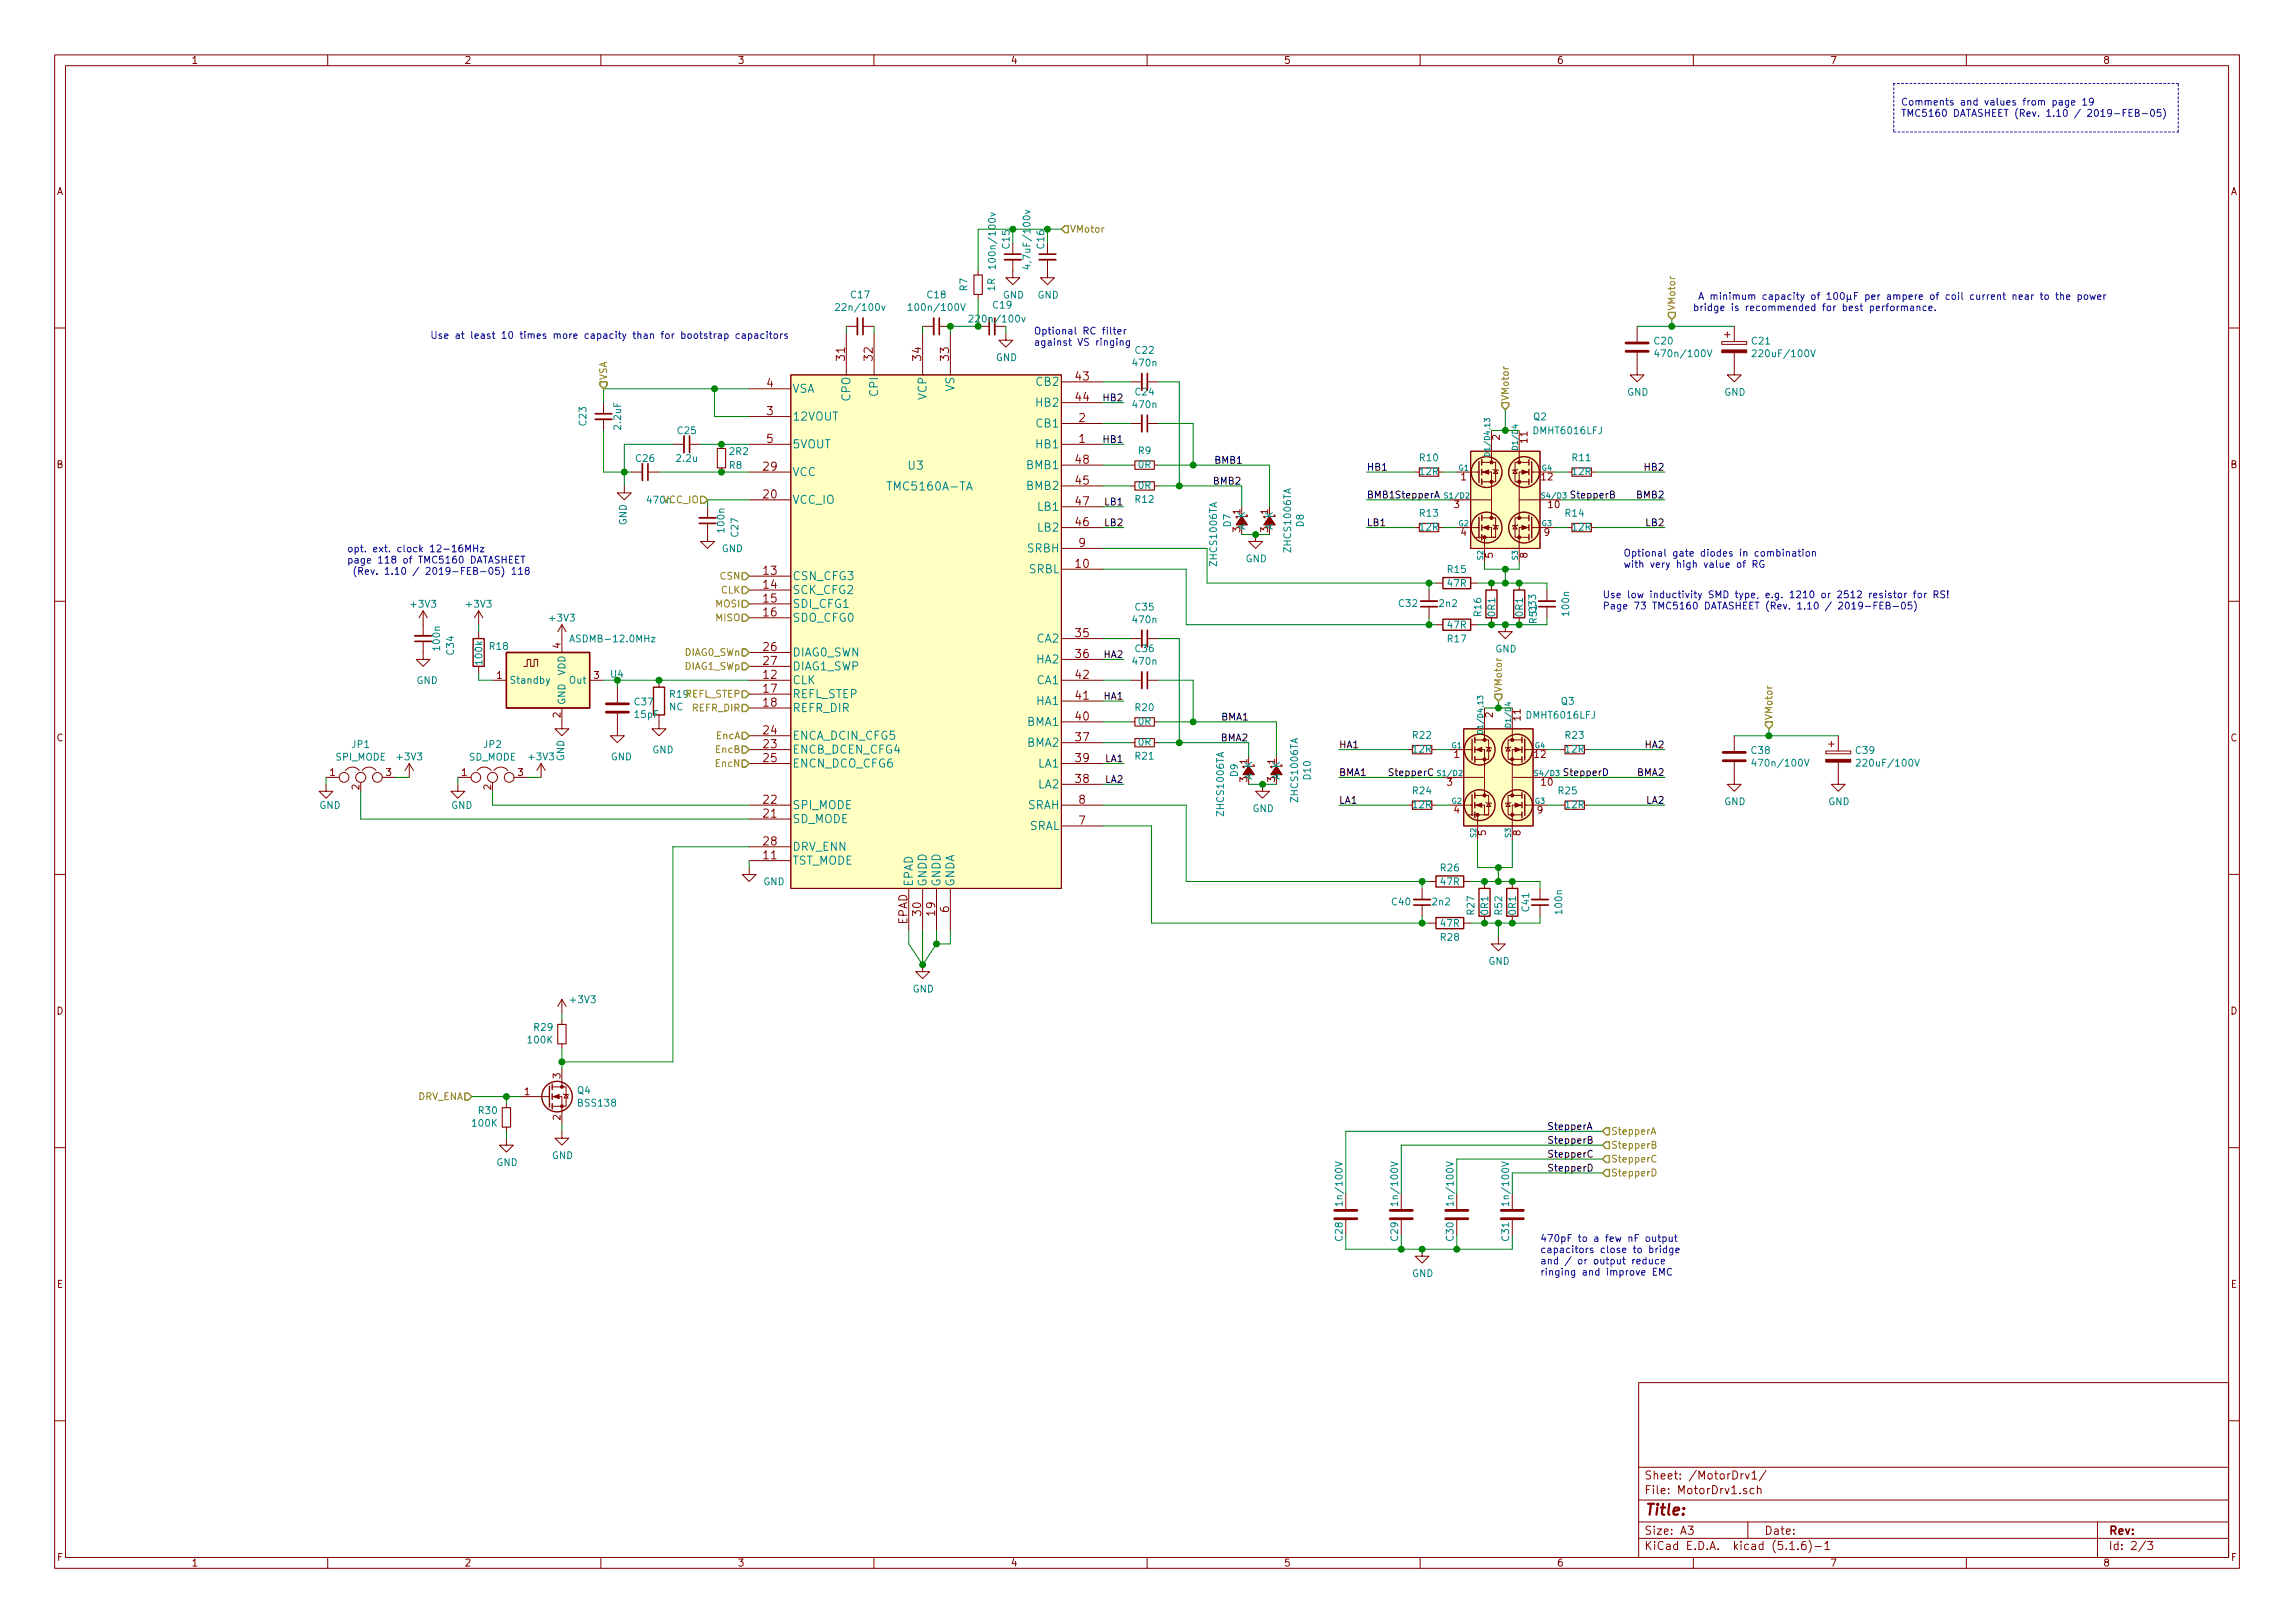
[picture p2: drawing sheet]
<svg xmlns="http://www.w3.org/2000/svg" width="420mm" height="297mm" viewBox="0 0 420 297" stroke-linecap="round" stroke-linejoin="round" font-family="sans-serif">
<defs><g id="words">
<text font-size="2.8" fill="#840000" x="301" y="277.3">Title:</text>
<g font-size="2.1" fill="#840000">
<text x="154.7" y="65.9" transform="rotate(-90 154.7 65.9)">31</text>
<text x="159.8" y="65.9" transform="rotate(-90 159.8 65.9)">32</text>
<text x="168.7" y="65.9" transform="rotate(-90 168.7 65.9)">34</text>
<text x="173.7" y="65.9" transform="rotate(-90 173.7 65.9)">33</text>
<text x="140.4" y="70.9">4</text>
<text x="197" y="69.6">43</text>
<text x="140.4" y="76">3</text>
<text x="197" y="73.4">44</text>
<text x="197.5" y="77.3">2</text>
<text x="140.4" y="81.1">5</text>
<text x="197.5" y="81.1">1</text>
<text x="139.8" y="86.1">29</text>
<text x="197" y="88.7">45</text>
<text x="197" y="84.9">48</text>
<text x="139.8" y="91.2">20</text>
<text x="197" y="92.5">47</text>
<text x="197" y="96.3">46</text>
<text x="197.5" y="100.1">9</text>
<text x="139.8" y="105.2">13</text>
<text x="139.8" y="107.7">14</text>
<text x="197" y="103.9">10</text>
<text x="139.8" y="110.3">15</text>
<text x="139.8" y="112.8">16</text>
<text x="139.8" y="119.2">26</text>
<text x="197" y="116.6">35</text>
<text x="139.8" y="124.2">12</text>
<text x="139.8" y="121.7">27</text>
<text x="197" y="120.4">36</text>
<text x="197" y="124.2">42</text>
<text x="139.8" y="126.8">17</text>
<text x="139.8" y="129.3">18</text>
<text x="197" y="131.9">40</text>
<text x="197" y="128.1">41</text>
<text x="139.8" y="136.9">23</text>
<text x="139.8" y="134.4">24</text>
<text x="197" y="135.7">37</text>
<text x="139.8" y="139.5">25</text>
<text x="197" y="143.3">38</text>
<text x="197" y="139.5">39</text>
<text x="139.8" y="149.6">21</text>
<text x="139.8" y="147.1">22</text>
<text x="197.5" y="147.1">8</text>
<text x="139.8" y="154.7">28</text>
<text x="197.5" y="150.9">7</text>
<text x="139.8" y="157.3">11</text>
<text x="168.7" y="167.5" transform="rotate(-90 168.7 167.5)">30</text>
<text x="171.2" y="167.5" transform="rotate(-90 171.2 167.5)">19</text>
<text x="173.7" y="167" transform="rotate(-90 173.7 167)">6</text>
<text x="166.1" y="169.3" transform="rotate(-90 166.1 169.3)">EPAD</text>
<text x="301" y="273.5">File: MotorDrv1.sch</text>
<text x="301" y="270.8">Sheet: /MotorDrv1/</text>
<text x="301" y="280.9">Size: A3</text>
<text x="323" y="280.9">Date:</text>
<text x="386" y="280.9">Rev:</text>
<text x="301" y="283.7">KiCad E.D.A. kicad (5.1.6)-1</text>
<text x="386" y="283.7">Id: 2/3</text>
</g>
<g font-size="2.1" fill="#008484">
<text x="145" y="71.9">VSA</text>
<text x="174.7" y="71.7" transform="rotate(-90 174.7 71.7)">VS</text>
<text x="189.9" y="70.6">CB2</text>
<text x="145" y="77">12VOUT</text>
<text x="155.7" y="73.4" transform="rotate(-90 155.7 73.4)">CPO</text>
<text x="160.8" y="72.4" transform="rotate(-90 160.8 72.4)">CPI</text>
<text x="169.6" y="73.2" transform="rotate(-90 169.6 73.2)">VCP</text>
<text x="189.9" y="74.4">HB2</text>
<text x="145" y="82.1">5VOUT</text>
<text x="189.9" y="82.1">HB1</text>
<text x="189.9" y="78.2">CB1</text>
<text x="145" y="87.1">VCC</text>
<text x="163" y="89.8">TMC5160A-TA</text>
<text x="166.3" y="86">U3</text>
<text x="188.1" y="89.7">BMB2</text>
<text x="188.1" y="85.9">BMB1</text>
<text x="145" y="92.2">VCC_IO</text>
<text x="190.1" y="93.5">LB1</text>
<text x="188.1" y="101.1">SRBH</text>
<text x="190.1" y="97.3">LB2</text>
<text x="145" y="106.2">CSN_CFG3</text>
<text x="188.4" y="104.9">SRBL</text>
<text x="145" y="108.7">SCK_CFG2</text>
<text x="145" y="111.3">SDI_CFG1</text>
<text x="145" y="113.8">SDO_CFG0</text>
<text x="189.9" y="117.6">CA2</text>
<text x="145" y="125.2">CLK</text>
<text x="145" y="120.2">DIAG0_SWN</text>
<text x="145" y="122.7">DIAG1_SWP</text>
<text x="189.9" y="121.4">HA2</text>
<text x="189.9" y="125.2">CA1</text>
<text x="145" y="127.8">REFL_STEP</text>
<text x="145" y="130.3">REFR_DIR</text>
<text x="189.9" y="129">HA1</text>
<text x="145" y="137.9">ENCB_DCEN_CFG4</text>
<text x="145" y="135.4">ENCA_DCIN_CFG5</text>
<text x="188.1" y="136.7">BMA2</text>
<text x="188.1" y="132.9">BMA1</text>
<text x="145" y="140.5">ENCN_DCO_CFG6</text>
<text x="190.1" y="140.5">LA1</text>
<text x="145" y="148.1">SPI_MODE</text>
<text x="188.1" y="148.1">SRAH</text>
<text x="190.1" y="144.3">LA2</text>
<text x="145" y="150.6">SD_MODE</text>
<text x="145" y="155.7">DRV_ENN</text>
<text x="188.4" y="151.9">SRAL</text>
<text x="145" y="158.3">TST_MODE</text>
<text x="167.1" y="162.3" transform="rotate(-90 167.1 162.3)">EPAD</text>
<text x="169.6" y="162.3" transform="rotate(-90 169.6 162.3)">GNDD</text>
<text x="172.2" y="162.3" transform="rotate(-90 172.2 162.3)">GNDD</text>
<text x="174.7" y="162.3" transform="rotate(-90 174.7 162.3)">GNDA</text>
</g>
<g font-size="1.8" fill="#840000">
<text x="35" y="11.7">1</text>
<text x="85" y="11.7">2</text>
<text x="135" y="11.7">3</text>
<text x="185" y="11.7">4</text>
<text x="235" y="11.7">5</text>
<text x="285" y="11.7">6</text>
<text x="335" y="11.7">7</text>
<text x="385" y="11.7">8</text>
<text x="10.4" y="35.7">A</text>
<text x="408.4" y="35.7">A</text>
<text x="274.6" y="80.5" transform="rotate(-90 274.6 80.5)">2</text>
<text x="279.7" y="81" transform="rotate(-90 279.7 81)">11</text>
<text x="10.4" y="85.7">B</text>
<text x="267.5" y="87.9">1</text>
<text x="282.2" y="87.9">12</text>
<text x="408.4" y="85.7">B</text>
<text x="227.1" y="94.1" transform="rotate(-90 227.1 94.1)">1</text>
<text x="232.2" y="94.1" transform="rotate(-90 232.2 94.1)">1</text>
<text x="266.2" y="93">3</text>
<text x="283.5" y="93">10</text>
<text x="227.1" y="97.4" transform="rotate(-90 227.1 97.4)">3</text>
<text x="232.2" y="97.4" transform="rotate(-90 232.2 97.4)">3</text>
<text x="267.5" y="98.1">4</text>
<text x="282.7" y="98.1">9</text>
<text x="273.3" y="102.1" transform="rotate(-90 273.3 102.1)">5</text>
<text x="279.7" y="102.1" transform="rotate(-90 279.7 102.1)">8</text>
<text x="102.6" y="118.6" transform="rotate(-90 102.6 118.6)">4</text>
<text x="91" y="124.2">1</text>
<text x="108.7" y="124.2">3</text>
<text x="102.6" y="131.3" transform="rotate(-90 102.6 131.3)">2</text>
<text x="273.3" y="131.3" transform="rotate(-90 273.3 131.3)">2</text>
<text x="278.4" y="131.8" transform="rotate(-90 278.4 131.8)">11</text>
<text x="10.4" y="135.7">C</text>
<text x="408.4" y="135.7">C</text>
<text x="60.4" y="142">1</text>
<text x="70.7" y="142">3</text>
<text x="84.5" y="142">1</text>
<text x="94.8" y="142">3</text>
<text x="228.3" y="143.1" transform="rotate(-90 228.3 143.1)">3</text>
<text x="228.3" y="139.8" transform="rotate(-90 228.3 139.8)">1</text>
<text x="233.4" y="143.1" transform="rotate(-90 233.4 143.1)">3</text>
<text x="233.4" y="139.8" transform="rotate(-90 233.4 139.8)">1</text>
<text x="264.9" y="143.8">3</text>
<text x="266.2" y="138.7">1</text>
<text x="281" y="138.7">12</text>
<text x="282.2" y="143.8">10</text>
<text x="65.8" y="144.5" transform="rotate(-90 65.8 144.5)">2</text>
<text x="89.9" y="144.5" transform="rotate(-90 89.9 144.5)">2</text>
<text x="266.2" y="148.9">4</text>
<text x="281.5" y="148.9">9</text>
<text x="272" y="152.9" transform="rotate(-90 272 152.9)">5</text>
<text x="278.4" y="152.9" transform="rotate(-90 278.4 152.9)">8</text>
<text x="10.4" y="185.7">D</text>
<text x="408.4" y="185.7">D</text>
<text x="102.6" y="197.4" transform="rotate(-90 102.6 197.4)">3</text>
<text x="96" y="200.4">1</text>
<text x="102.6" y="205" transform="rotate(-90 102.6 205)">2</text>
<text x="10.4" y="235.7">E</text>
<text x="408.4" y="235.7">E</text>
<text x="10.5" y="285.7">F</text>
<text x="35" y="286.7">1</text>
<text x="85" y="286.7">2</text>
<text x="135" y="286.7">3</text>
<text x="185" y="286.7">4</text>
<text x="235" y="286.7">5</text>
<text x="285" y="286.7">6</text>
<text x="335" y="286.7">7</text>
<text x="385" y="286.7">8</text>
<text x="408.5" y="285.7">F</text>
</g>
<g font-size="1.8" fill="#0000c2">
<text x="348" y="19.3">Comments and values from page 19</text>
<text x="348" y="21.4">TMC5160 DATASHEET (Rev. 1.10 / 2019-FEB-05)</text>
<text x="309.9" y="56.9">bridge is recommended for best performance.</text>
<text x="310.4" y="54.9">A minimum capacity of 100µF per ampere of coil current near to the power</text>
<text x="78.7" y="62">Use at least 10 times more capacity than for bootstrap capacitors</text>
<text x="189.2" y="61.2">Optional RC filter</text>
<text x="189.2" y="63.3">against VS ringing</text>
<text x="63.5" y="101.1">opt. ext. clock 12-16MHz</text>
<text x="297.2" y="101.9">Optional gate diodes in combination</text>
<text x="63.5" y="103.1">page 118 of TMC5160 DATASHEET</text>
<text x="64" y="105.2">(Rev. 1.10 / 2019-FEB-05) 118</text>
<text x="297.2" y="103.9">with very high value of RG</text>
<text x="293.4" y="109.5">Use low inductivity SMD type, e.g. 1210 or 2512 resistor for RS!</text>
<text x="293.4" y="111.5">Page 73 TMC5160 DATASHEET (Rev. 1.10 / 2019-FEB-05)</text>
<text x="281.9" y="227.3">470pF to a few nF output</text>
<text x="281.9" y="229.3">capacitors close to bridge</text>
<text x="281.9" y="231.4">and / or output reduce</text>
<text x="281.9" y="233.5">ringing and improve EMC</text>
</g>
<g font-size="1.8" fill="#008400">
<text x="184.8" y="45.5" transform="rotate(-90 184.8 45.5)">C15</text>
<text x="191.2" y="45.5" transform="rotate(-90 191.2 45.5)">C16</text>
</g>
<g font-size="1.8" fill="#848400">
<text x="195.8" y="42.6">VMotor</text>
<text x="306.7" y="56.9" transform="rotate(-90 306.7 56.9)">VMotor</text>
<text x="111.1" y="69.6" transform="rotate(-90 111.1 69.6)">VSA</text>
<text x="276.2" y="73.4" transform="rotate(-90 276.2 73.4)">VMotor</text>
<text x="118.6" y="92.2">470n</text>
<text x="121.4" y="92.1">VCC_IO</text>
<text x="131.9" y="106.1">CSN</text>
<text x="131.1" y="113.7">MISO</text>
<text x="131.1" y="111.2">MOSI</text>
<text x="132" y="108.6">CLK</text>
<text x="125.3" y="120.1">DIAG0_SWn</text>
<text x="125.3" y="122.6">DIAG1_SWp</text>
<text x="122.7" y="127.7">R19REFL_STEP</text>
<text x="126.8" y="130.2">REFR_DIR</text>
<text x="275" y="126.8" transform="rotate(-90 275 126.8)">VMotor</text>
<text x="324.5" y="131.9" transform="rotate(-90 324.5 131.9)">VMotor</text>
<text x="131.1" y="137.8">EncB</text>
<text x="131.1" y="135.3">EncA</text>
<text x="131.1" y="140.4">EncN</text>
<text x="76.4" y="201.3">DRV_ENA</text>
<text x="294.9" y="207.7">StepperA</text>
<text x="294.9" y="210.2">StepperB</text>
<text x="294.9" y="212.8">StepperC</text>
<text x="294.9" y="215.3">StepperD</text>
</g>
<g font-size="1.8" fill="#008484">
<text x="177.1" y="53.2" transform="rotate(-90 177.1 53.2)">R7</text>
<text x="182.2" y="53.2" transform="rotate(-90 182.2 53.2)">1R</text>
<text x="182.3" y="48.3" transform="rotate(-90 182.3 48.3)">100n/100v</text>
<text x="188.6" y="48.4" transform="rotate(-90 188.6 48.4)">4,7uF/100v</text>
<text x="153.7" y="56.9">22n/100v</text>
<text x="155.9" y="54.6">C17</text>
<text x="167.1" y="56.9">100n/100V</text>
<text x="169.8" y="54.6">C18</text>
<text x="178.3" y="59">220n/100v</text>
<text x="181.9" y="56.5">C19</text>
<text x="183.6" y="54.6">GND</text>
<text x="189.9" y="54.6">GND</text>
<text x="207.9" y="64.8">C22</text>
<text x="302.9" y="63.1">C20</text>
<text x="303.8" y="65.4">470n/100V</text>
<text x="320.8" y="63.1">C21</text>
<text x="321.7" y="65.4">220uF/100V</text>
<text x="182.3" y="66.1">GND</text>
<text x="207.5" y="67.1">470n</text>
<text x="107.4" y="77.8" transform="rotate(-90 107.4 77.8)">C23</text>
<text x="207.5" y="74.7">470n</text>
<text x="207.9" y="72.4">C24</text>
<text x="280.8" y="76.9">Q2</text>
<text x="297.9" y="72.4">GND</text>
<text x="315.7" y="72.4">GND</text>
<text x="113.7" y="78.5" transform="rotate(-90 113.7 78.5)">2.2uF</text>
<text x="124.1" y="79.5">C25</text>
<text x="133.6" y="83.3">2R2</text>
<text x="208.4" y="83.1">R9</text>
<text x="280.9" y="79.5">DMHT6016LFJ</text>
<text x="116.5" y="84.5">C26</text>
<text x="124" y="84.5">2.2u</text>
<text x="133.6" y="85.8">R8</text>
<text x="208.4" y="85.7">0R</text>
<text x="208.4" y="89.5">0R</text>
<text x="260" y="84.4">R10</text>
<text x="260" y="87">12R</text>
<text x="287.9" y="84.4">R11</text>
<text x="287.9" y="87">12R</text>
<text x="207.9" y="92">R12</text>
<text x="228" y="94.8" transform="rotate(-90 228 94.8)">K</text>
<text x="233" y="94.8" transform="rotate(-90 233 94.8)">K</text>
<text x="260" y="94.6">R13</text>
<text x="286.6" y="94.6">R14</text>
<text x="114.7" y="96.2" transform="rotate(-90 114.7 96.2)">GND</text>
<text x="132.1" y="101.1">GND</text>
<text x="132.6" y="97.3" transform="rotate(-90 132.6 97.3)">100n</text>
<text x="135.2" y="98.2" transform="rotate(-90 135.2 98.2)">C27</text>
<text x="225.3" y="96.4" transform="rotate(-90 225.3 96.4)">D7</text>
<text x="228" y="97.1" transform="rotate(-90 228 97.1)">A</text>
<text x="233" y="97.1" transform="rotate(-90 233 97.1)">A</text>
<text x="236.4" y="100.8" transform="rotate(-90 236.4 100.8)">ZHCS1006TA</text>
<text x="238.7" y="96.4" transform="rotate(-90 238.7 96.4)">D8</text>
<text x="260" y="97.1">12R</text>
<text x="287.9" y="97.1">12R</text>
<text x="222.8" y="103.4" transform="rotate(-90 222.8 103.4)">ZHCS1006TA</text>
<text x="228" y="102.9">GND</text>
<text x="265.1" y="104.9">R15</text>
<text x="265.1" y="107.4">47R</text>
<text x="75.4" y="111.2">+3V3</text>
<text x="85.5" y="111.2">+3V3</text>
<text x="100.8" y="113.8">+3V3</text>
<text x="207.9" y="111.7">C35</text>
<text x="256.2" y="111.1">C32</text>
<text x="263.6" y="111.1">2n2</text>
<text x="271.2" y="112.8" transform="rotate(-90 271.2 112.8)">R16</text>
<text x="273.7" y="112.8" transform="rotate(-90 273.7 112.8)">0R1</text>
<text x="278.8" y="112.8" transform="rotate(-90 278.8 112.8)">0R1</text>
<text x="281.2" y="112.2" transform="rotate(-90 281.2 112.2)">C33</text>
<text x="287.3" y="112.5" transform="rotate(-90 287.3 112.5)">100n</text>
<text x="80.6" y="118.9" transform="rotate(-90 80.6 118.9)">100n</text>
<text x="83.1" y="119.8" transform="rotate(-90 83.1 119.8)">C34</text>
<text x="89.7" y="118.9">R18</text>
<text x="105.1" y="117.6">ASDMB-12.0MHz</text>
<text x="207.5" y="114.1">470n</text>
<text x="207.9" y="119.4">C36</text>
<text x="265.1" y="117.6">R17</text>
<text x="265.1" y="115">47R</text>
<text x="273.8" y="119.4">GND</text>
<text x="281.4" y="114" transform="rotate(-90 281.4 114)">R51</text>
<text x="76.3" y="125.2">GND</text>
<text x="88.3" y="121.5" transform="rotate(-90 88.3 121.5)">100k</text>
<text x="93.2" y="125.1">Standby</text>
<text x="103.5" y="123.7" transform="rotate(-90 103.5 123.7)">VDD</text>
<text x="104.4" y="125.1">Out</text>
<text x="111.8" y="124">U4</text>
<text x="207.5" y="121.7">470n</text>
<text x="103.5" y="129.1" transform="rotate(-90 103.5 129.1)">GND</text>
<text x="116.2" y="129.1">C37</text>
<text x="116.3" y="131.4">15pF</text>
<text x="122.5" y="130">NC</text>
<text x="207.9" y="130.1">R20</text>
<text x="279.7" y="131.5">DMHT6016LFJ</text>
<text x="285.9" y="129">Q3</text>
<text x="64.5" y="136.9">JP1</text>
<text x="88.6" y="136.9">JP2</text>
<text x="119.4" y="137.9">GND</text>
<text x="208.4" y="136.5">0R</text>
<text x="208.4" y="132.7">0R</text>
<text x="258.7" y="135.2">R22</text>
<text x="258.7" y="137.8">12R</text>
<text x="286.6" y="135.2">R23</text>
<text x="286.6" y="137.8">12R</text>
<text x="320.7" y="138">C38</text>
<text x="339.8" y="138">C39</text>
<text x="61.5" y="139.2">SPI_MODE</text>
<text x="72.8" y="139.2">+3V3</text>
<text x="85.8" y="139.2">SD_MODE</text>
<text x="97" y="139.2">+3V3</text>
<text x="103.3" y="139.3" transform="rotate(-90 103.3 139.3)">GND</text>
<text x="111.8" y="139.2">GND</text>
<text x="207.9" y="139">R21</text>
<text x="226.6" y="142.1" transform="rotate(-90 226.6 142.1)">D9</text>
<text x="229.2" y="142.8" transform="rotate(-90 229.2 142.8)">A</text>
<text x="229.2" y="140.5" transform="rotate(-90 229.2 140.5)">K</text>
<text x="234.3" y="142.8" transform="rotate(-90 234.3 142.8)">A</text>
<text x="234.3" y="140.5" transform="rotate(-90 234.3 140.5)">K</text>
<text x="240" y="142.6" transform="rotate(-90 240 142.6)">D10</text>
<text x="321.6" y="140.3">470n/100V</text>
<text x="340.7" y="140.3">220uF/100V</text>
<text x="58.5" y="148">GND</text>
<text x="82.6" y="148">GND</text>
<text x="224.1" y="149.1" transform="rotate(-90 224.1 149.1)">ZHCS1006TA</text>
<text x="229.3" y="148.6">GND</text>
<text x="237.6" y="146.5" transform="rotate(-90 237.6 146.5)">ZHCS1006TA</text>
<text x="258.7" y="145.4">R24</text>
<text x="258.7" y="147.9">12R</text>
<text x="285.4" y="145.4">R25</text>
<text x="286.6" y="147.9">12R</text>
<text x="315.7" y="147.4">GND</text>
<text x="334.7" y="147.4">GND</text>
<text x="263.8" y="159.5">R26</text>
<text x="139.8" y="162">GND</text>
<text x="254.9" y="165.7">C40</text>
<text x="262.3" y="165.7">2n2</text>
<text x="263.8" y="162">47R</text>
<text x="269.9" y="167.4" transform="rotate(-90 269.9 167.4)">R27</text>
<text x="272.5" y="167.4" transform="rotate(-90 272.5 167.4)">0R1</text>
<text x="275" y="167.4" transform="rotate(-90 275 167.4)">R52</text>
<text x="277.5" y="167.4" transform="rotate(-90 277.5 167.4)">0R1</text>
<text x="280" y="166.8" transform="rotate(-90 280 166.8)">C41</text>
<text x="286" y="167.1" transform="rotate(-90 286 167.1)">100n</text>
<text x="263.8" y="172.2">R28</text>
<text x="263.8" y="169.6">47R</text>
<text x="272.5" y="176.6">GND</text>
<text x="104.6" y="183.6">+3V3</text>
<text x="167.1" y="181.6">GND</text>
<text x="96.7" y="191">100K</text>
<text x="97.8" y="188.7">R29</text>
<text x="87.7" y="203.9">R30</text>
<text x="105.7" y="200.2">Q4</text>
<text x="106" y="202.5">BSS138</text>
<text x="86.6" y="206.2">100K</text>
<text x="90.9" y="213.4">GND</text>
<text x="101" y="212.1">GND</text>
<text x="245.8" y="220.1" transform="rotate(-90 245.8 220.1)">1n/100V</text>
<text x="256" y="220.1" transform="rotate(-90 256 220.1)">1n/100V</text>
<text x="266.1" y="220.1" transform="rotate(-90 266.1 220.1)">1n/100V</text>
<text x="276.3" y="220.1" transform="rotate(-90 276.3 220.1)">1n/100V</text>
<text x="245.8" y="227.1" transform="rotate(-90 245.8 227.1)">C28</text>
<text x="256" y="227.1" transform="rotate(-90 256 227.1)">C29</text>
<text x="266.1" y="227.1" transform="rotate(-90 266.1 227.1)">C30</text>
<text x="276.3" y="227.1" transform="rotate(-90 276.3 227.1)">C31</text>
<text x="258.5" y="233.7">GND</text>
</g>
<g font-size="1.8">
<text x="202.2" y="73.4">HB2</text>
<text x="202.2" y="81.1">HB1</text>
<text x="222.2" y="84.9">BMB1</text>
<text x="222.3" y="88.7">BMB2</text>
<text x="250.2" y="86.1">HB1</text>
<text x="301.3" y="86.1">HB2</text>
<text x="202.4" y="92.5">LB1</text>
<text x="250.2" y="91.2">BMB1StepperA</text>
<text x="288" y="91.2">StepperB</text>
<text x="299.8" y="91.2">BMB2</text>
<text x="202.4" y="96.3">LB2</text>
<text x="250.2" y="96.3">LB1</text>
<text x="301.4" y="96.3">LB2</text>
<text x="202.2" y="120.4">HA2</text>
<text x="202.2" y="128.1">HA1</text>
<text x="223.5" y="131.9">BMA1</text>
<text x="223.6" y="135.7">BMA2</text>
<text x="245.1" y="136.9">HA1</text>
<text x="301.3" y="136.9">HA2</text>
<text x="202.4" y="143.3">LA2</text>
<text x="202.4" y="139.5">LA1</text>
<text x="245.1" y="142">BMA1</text>
<text x="254" y="142">StepperC</text>
<text x="286.8" y="142">StepperD</text>
<text x="299.8" y="142">BMA2</text>
<text x="245.1" y="147.1">LA1</text>
<text x="301.4" y="147.1">LA2</text>
<text x="283.2" y="206.8">StepperA</text>
<text x="283.2" y="209.3">StepperB</text>
<text x="283.2" y="211.9">StepperC</text>
<text x="283.2" y="214.4">StepperD</text>
</g>
<g font-size="1.4" fill="#008484">
<text x="272.8" y="82.9" transform="rotate(-90 272.8 82.9)">D1/D4,13</text>
<text x="277.9" y="82" transform="rotate(-90 277.9 82)">D1/D4</text>
<text x="267.1" y="86.1">G1</text>
<text x="282.3" y="86.1">G4</text>
<text x="264.8" y="91.2">S1/D2</text>
<text x="282.6" y="91.2">S4/D3</text>
<text x="267.1" y="96.3">G2</text>
<text x="282.3" y="96.3">G3</text>
<text x="271.5" y="102.5" transform="rotate(-90 271.5 102.5)">S2</text>
<text x="277.9" y="102.5" transform="rotate(-90 277.9 102.5)">S3</text>
<text x="265.8" y="136.9">G1</text>
<text x="271.5" y="133.7" transform="rotate(-90 271.5 133.7)">D1/D4,13</text>
<text x="276.6" y="132.8" transform="rotate(-90 276.6 132.8)">D1/D4</text>
<text x="281" y="136.9">G4</text>
<text x="263.5" y="142">S1/D2</text>
<text x="281.3" y="142">S4/D3</text>
<text x="265.8" y="147.1">G2</text>
<text x="281" y="147.1">G3</text>
<text x="270.3" y="153.3" transform="rotate(-90 270.3 153.3)">S2</text>
<text x="276.6" y="153.3" transform="rotate(-90 276.6 153.3)">S3</text>
</g>
</g></defs>
<g fill="none" stroke="#840000" stroke-width=".18">
<path d="M10 10h400v277h-400zM12 12h396v273.1h-396zM60 10v2M110 10v2M160 10v2M210 10v2M260 10v2M310 10v2M360 10v2M154.9 59.7h2.1M158 59.7h2M168.9 59.7h2"/>
<path d="M172 59.7h2M179.1 59.7h2M179.1 49.6v.7M179.1 53.9v.7M182.1 59.7h2M185.4 47.5v3.3h1.3l-1.3 1.3-1.3-1.3h1.3M185.4 44.5v2M191.8 47.5v3.3h1.2l-1.2 1.3-1.3-1.3h1.3M191.8 44.5v2M299.7 59.7v2.8M317.5 59.7v2.8M10 60h2"/>
<path d="M110.5 73.7v2M110.5 76.7v2.1M137.2 76.2h7.6M137.2 71.2h7.6M144.8 68.6h49.5v94h-49.5zM154.9 61v7.6M160 61v7.6M168.9 61v7.6M174 61v7.6M184.1 61v1.3h1.3l-1.3 1.2-1.2-1.2h1.2M194.3 77.5h7.6M194.3 69.9h7.6"/>
<path d="M194.3 73.7h7.6M207 77.5h2M207 69.9h2M210.1 77.5h2M210.1 69.9h2M273 78.8v5.8M299.7 64.6v4h1.3l-1.3 1.3-1.3-1.3h1.3M315.2 62.5h4.6v.5h-4.6zM315.7 61.3h1M316.2 60.7v1.1M317.5 64.6v4h1.3l-1.3 1.3-1.3-1.3h1.3M408 60h2"/>
<path d="M114.3 88.9v1.3h-1.3l1.3 1.3 1.3-1.3h-1.3M115.6 86.4h2M118.6 86.4h2M123.2 81.3h2M126.2 81.3h2.1M129.5 95.8v3.3h-1.2l1.2 1.3 1.3-1.3h-1.3M129.5 92.7v2.1M132.1 81.3v.8M132.1 85.6v.8M137.2 86.4h7.6M137.2 91.5h7.6M137.2 81.3h7.6"/>
<path d="M194.3 85.1h7.6M194.3 96.6h7.6M194.3 88.9h7.6M194.3 81.3h7.6M194.3 92.7h7.6M207 85.1h.8M207 88.9h.8M211.3 85.1h.8M211.3 88.9h.8M227.3 92.7v3.3M229.9 97.8v1.3h1.2l-1.2 1.3-1.3-1.3h1.3M232.4 92.7v3.3"/>
<path d="M259.1 86.4h.7M259.1 96.6h.7M263.4 86.4h.8M263.4 96.6h.8M265.4 91.5h7.6M266.7 86.4h3.8M266.7 96.6h3.8M269.2 82.6h12.7v17.8h-12.7zM270 98.3h3.8M270.6 86.4h.2M270.6 96.6h.2M271.3 86.4h1.7v8.4"/>
<path d="M271.3 84.6h1.7M271.3 94.8h1.7M271.8 98.3v4.6M273 84.6h.8v3.6h-2.5M273 94.8h.8v3.5h-.8v-1.7h-1.7M273.3 85.9l.1 .1h.8l.1 .1M273.3 96l.1 .2h.8l.1 .1M273.8 86l.4 .7h-.8zM273.8 96.2l.4 .6h-.8zM277.4 96.2l.3 .6h-.7zM277.4 86l.3 .7h-.7zM277.9 96l-.2 .2h-.7l-.1 .1"/>
<path d="M277.9 85.9l-.2 .1h-.7l-.1 .1M278.1 94.8h-.7v3.5h2.5M278.1 84.6h-.7v3.6h2.5M278.1 91.5h5.1M278.1 84.6h1.8M278.1 81.3v3.3M278.1 94.8h1.8M279.9 86.4h-1.8v8.4M279.9 96.6h-1.8v6.3M280.4 86.4h.2M280.4 96.6h.2M280.7 86.4h1.2"/>
<path d="M280.7 96.6h3.8M287 86.4h.8M287 96.6h.8M291.3 86.4h.8M291.3 96.6h.8M10 110h2M77.5 117.4v3.3h-1.3l1.3 1.3 1.2-1.3h-1.2M77.5 111.8v4.6M77.5 111.8l-.8 1.3M77.5 111.8l.7 1.3M87.6 111.8v2.5M87.6 115.6v1.3"/>
<path d="M87.6 111.8l-.7 1.3M87.6 111.8l.8 1.3M102.9 114.3v5.1M102.9 114.3l-.8 1.3M102.9 114.3l.7 1.3M137.2 105.4h7.6M137.2 108h7.6M137.2 110.5h7.6M137.2 113.1h7.6M137.2 119.4h7.6M194.3 116.9h7.6M194.3 104.2h7.6"/>
<path d="M194.3 100.4h7.6M207 116.9h2M210.1 116.9h2M261.6 108v2M261.6 111v2.1M262.9 114.3h1.3M262.9 106.7h1.3M269.2 114.3h1.3M269.2 106.7h1.3M273 106.7v1.3M273 113.1v1.2M275.6 114.3v1.3h1.3l-1.3 1.3-1.3-1.3h1.3"/>
<path d="M278.1 106.7v1.3M278.1 113.1v1.2M283.2 108v2M283.2 111v2.1M408 110h2M74.9 139.7l-.7 1.3M74.9 139.7v2.6M74.9 139.7l.8 1.3M87.6 122v1.2M90.2 124.5h2.5M95.9 122h.6v-1.3h.7v1.3h.6v-1.3h.6v1.3M99.1 139.7l-.8 1.3"/>
<path d="M99.1 139.7v2.6M99.1 139.7l.7 1.3M102.9 129.6v3.8h-1.3l1.3 1.3 1.2-1.3h-1.2M107.9 124.5h2.6M113 130.6v4.1h-1.2l1.2 1.2 1.3-1.2h-1.3M113 125.8v2.8M120.6 132.1v1.3h-1.2l1.2 1.3 1.3-1.3h-1.3M120.6 124.5v1.3M137.2 137.2h7.6M137.2 124.5h7.6M137.2 127h7.6M137.2 129.6h7.6"/>
<path d="M137.2 134.7h7.6M137.2 139.7h7.6M137.2 122h7.6M194.3 124.5h7.6M194.3 139.7h7.6M194.3 120.7h7.6M194.3 135.9h7.6M194.3 132.1h7.6M194.3 128.3h7.6M207 124.5h2M207 135.9h.8M207 132.1h.8"/>
<path d="M210.1 124.5h2M211.3 135.9h.8M211.3 132.1h.8M228.6 138.5v3.3M233.7 138.5v3.3M257.8 137.2h.8M262.1 137.2h.8M265.4 137.2h3.8M268 133.4h12.7v17.8h-12.7zM269.3 137.2h.2M270 137.2h1.8v8.4M270 135.4h1.8"/>
<path d="M271.8 135.4h.7v3.6h-2.5M271.8 129.6v5.8M272 136.7l.2 .1h.7l.1 .1M272.5 136.8l.4 .7h-.7zM276.1 136.8l.4 .7h-.8zM276.6 136.7l-.1 .1h-.8l-.1 .1M276.9 135.4h-.8v3.6h2.5M276.9 135.4h1.7M276.9 132.1v3.3M278.6 137.2h-1.7v8.4M279.1 137.2h.2M279.4 137.2h1.3"/>
<path d="M285.7 137.2h.8M290.1 137.2h.7M317.5 139.5v4h1.3l-1.3 1.3-1.3-1.3h1.3M317.5 134.7v2.8M334.3 137.5h4.5v.5h-4.5zM334.8 136.2h1M335.3 135.7v1M336.5 139.5v4h1.3l-1.3 1.3-1.2-1.3h1.2M336.5 134.7v2.8M59.7 143.5v1.3h-1.3l1.3 1.3 1.3-1.3h-1.3M59.7 142.3h2.4M63.2 141a1.62 1.62 0 0 1 2.6 0"/>
<path d="M66.3 141a1.62 1.62 0 0 1 2.5 0M70 142.3h2.4M83.8 143.5v1.3h-1.3l1.3 1.3 1.3-1.3h-1.3M83.8 142.3h2.4M87.4 141a1.62 1.62 0 0 1 2.5 0M90.4 141a1.62 1.62 0 0 1 2.6 0M94.1 142.3h2.4M137.2 158.8v1.3h-1.3l1.3 1.2 1.2-1.2h-1.2M137.2 147.4h7.6M137.2 157.5h7.6M137.2 149.9h7.6M137.2 155h7.6"/>
<path d="M194.3 147.4h7.6M194.3 143.5h7.6M194.3 151.2h7.6M231.1 143.5v1.3h1.3l-1.3 1.3-1.2-1.3h1.2M257.8 147.4h.8M262.1 147.4h.8M264.2 142.3h7.6M265.4 147.4h3.8M268.7 149.1h3.8M269.3 147.4h.2M270 145.6h1.8M270.5 149.1v4.6"/>
<path d="M271.8 145.6h.7v3.5h-.7v-1.7h-1.8M272 146.8l.2 .2h.7l.1 .1M272.5 147l.4 .6h-.7zM276.1 147l.4 .6h-.8zM276.6 146.8l-.1 .2h-.8l-.1 .1M276.9 145.6h-.8v3.5h2.5M276.9 142.3h5M276.9 145.6h1.7M278.6 147.4h-1.7v6.3M279.1 147.4h.2M279.4 147.4h3.8M285.7 147.4h.8"/>
<path d="M290.1 147.4h.7M10 160h2M166.4 162.6v7.6M168.9 176.6v1.2h1.3l-1.3 1.3-1.3-1.3h1.3M168.9 162.6v7.6M171.4 162.6v7.6M174 162.6v7.6M260.3 162.6v2M260.3 165.6v2.1M261.6 168.9h1.3M261.6 161.3h1.3M268 168.9h1.2"/>
<path d="M268 161.3h1.2M271.8 161.3v1.3M271.8 167.7v1.2M274.3 171.5v1.3h1.3l-1.3 1.2-1.3-1.2h1.3M276.9 161.3v1.3M276.9 167.7v1.2M281.9 162.6v2M281.9 165.6v2.1M408 160h2M101.1 198.9h2.5v3.6h-2.5M102.9 182.9l-.8 1.3M102.9 182.9v2.6"/>
<path d="M102.9 186.7v.8M102.9 191v.8M102.9 195.6v3.3M102.9 182.9l.7 1.3M10 210h2M92.7 208.3v1.3h1.3l-1.3 1.3-1.3-1.3h1.3M92.7 202v.7M92.7 206.3v.7M95.2 200.7h5.4M101.1 200.7h1.8v5.1M102.9 207v1.3h1.2l-1.2 1.3-1.3-1.3h1.3M103.1 200.2l.2 .1h.7l.1 .1"/>
<path d="M103.6 200.3l.4 .7h-.7zM246.4 218.5v2.8M256.5 218.5v2.8M266.7 218.5v2.8M276.9 218.5v2.8M408 210h2M260.3 228.6v1.3h1.3l-1.3 1.3-1.2-1.3h1.2M276.9 223.3v2.8M300 253h108v32.1h-108zM10 260h2M300 278.5h108M300 274.5h108"/>
<path d="M300 268.5h108M309 279.3h1l-.5 .6 .4 .1v.7l-.2 .1-.7-.1M319.5 269.7l.4 1 .3-1M319.8 272.5a.37 .37 0 0 0-.6 .1l.1 .2 .5 .2v.1l-.2 .3-.4-.1M320 278.5v3M320.8 269.6l.4-.4v1.5M320.8 270.7h.8M321.1 272.5l-.4-.1-.3 .3 .1 .6 .2 .1 .4-.1M321.7 272.5h.1a.37 .37 0 0 1 .6 .1v.8M321.7 271.9v1.5M323.3 269.1l-1.3 2M384 278.5v6.6"/>
<path d="M408 260h2M60 285.1v1.9M110 285.1v1.9M160 285.1v1.9M210 285.1v1.9M260 285.1v1.9M300 281.5h108M310 285.1v1.9M327.7 283.6h.8M329.2 283.5v.1M330.5 282.1a.59 .59 0 0 0-.7 .6v.6l.1 .2 .5 .1 .2-.1 .1-.5-.2-.3h-.4l-.3 .3M331.2 281.9a1.71 1.71 0 0 1 0 2.3"/>
<path d="M332.3 283h1.2M334.1 282.5l.4-.4v1.5M334.1 283.6h.8M360 285.1v1.9M392.8 282l-1.3 2M393.2 282.1h.9l-.5 .6 .4 .1v.7l-.2 .1-.6-.1"/>
<circle cx="63" cy="142.3" r=".89"/>
<circle cx="66" cy="142.3" r=".91"/>
<circle cx="69.1" cy="142.3" r=".89"/>
<circle cx="87.1" cy="142.3" r=".89"/>
<circle cx="90.2" cy="142.3" r=".91"/>
<circle cx="93.2" cy="142.3" r=".89"/>
</g>
<g fill="none" stroke="#840000" stroke-width=".2">
<path d="M178.3 50.3h1.5v3.6h-1.5zM131.3 82.1h1.5v3.5h-1.5zM207.8 84.4h3.5v1.5h-3.5zM207.8 88.2h3.5v1.5h-3.5zM259.8 85.6h3.6v1.6h-3.6zM259.8 95.8h3.6v1.5h-3.6zM287.8 95.8h3.5v1.5h-3.5zM287.8 85.6h3.5v1.6h-3.5zM207.8 135.2h3.5v1.5h-3.5zM207.8 131.4h3.5v1.5h-3.5zM258.6 136.4h3.5v1.6h-3.5zM286.5 136.4h3.6v1.6h-3.6z"/>
<path d="M258.6 146.6h3.5v1.5h-3.5zM286.5 146.6h3.6v1.5h-3.6zM102.1 187.5h1.5v3.5h-1.5zM91.9 202.7h1.6v3.6h-1.6z"/>
</g>
<g fill="none" stroke="#840000" stroke-width=".25">
<path d="M270.8 84.5v3.8M270.8 94.7v3.8M271.3 84.1v1M271.3 85.9v1M271.3 87.7v1M271.3 94.3v1M271.3 96v1.1M271.3 97.8v1M279.9 84.1v1M279.9 85.9v1M279.9 87.7v1M279.9 94.3v1"/>
<path d="M279.9 96v1.1M279.9 97.8v1M280.4 94.7v3.8M280.4 84.5v3.8M86.6 116.9h2v5.1h-2zM92.7 119.4h15.2v10.2h-15.2zM264.2 113.3h5v2.1h-5zM264.2 105.7h5v2h-5zM272 108h2.1v5.1h-2.1zM277.1 108h2v5.1h-2zM119.6 125.8h2.1v5h-2.1zM269.5 135.3v3.8"/>
<path d="M270 134.9v1M270 136.7v1M270 138.5v1M278.6 134.9v1M278.6 136.7v1M278.6 138.5v1M279.1 135.3v3.8M269.5 145.5v3.8M270 145.1v1M270 146.8v1.1M270 148.6v1M278.6 145.1v1"/>
<path d="M278.6 146.8v1.1M278.6 148.6v1M279.1 145.5v3.8M262.9 167.9h5.1v2.1h-5.1zM262.9 160.3h5.1v2h-5.1zM270.8 162.6h2v5.1h-2zM275.8 162.6h2.1v5.1h-2.1zM100.6 198.8v3.8M101.1 198.4v1M101.1 200.2v1M101.1 202v1"/>
<circle cx="272.2" cy="86.4" r="2.82"/>
<circle cx="272.2" cy="96.6" r="2.82"/>
<circle cx="279" cy="96.6" r="2.82"/>
<circle cx="279" cy="86.4" r="2.82"/>
<circle cx="270.9" cy="137.2" r="2.82"/>
<circle cx="277.7" cy="137.2" r="2.82"/>
<circle cx="270.9" cy="147.4" r="2.82"/>
<circle cx="277.7" cy="147.4" r="2.82"/>
<circle cx="102" cy="200.7" r="2.79"/>
</g>
<g fill="#ffffc2" stroke="#ffffc2" stroke-width=".18">
<path d="M269.2 82.6h12.7v17.8h-12.7z"/>
<path d="M268 133.4h12.7v17.8h-12.7z"/>
<path d="M144.8 68.6h49.5v94h-49.5z"/>
<path d="M92.7 119.4h15.2v10.2h-15.2z"/>
</g>
<g fill="#840000" stroke="#840000" stroke-width=".18">
<path d="M271.5 86.4l1-.4v.8z"/>
<path d="M271.5 96.6l1-.4v.7z"/>
<path d="M278.6 96.2l1.1 .4-1.1 .3z"/>
<path d="M278.6 86l1.1 .4-1.1 .4z"/>
<path d="M270.3 137.2l1-.4v.8z"/>
<path d="M270.3 147.4l1-.4v.7z"/>
<path d="M277.4 147l1 .4-1 .3z"/>
<path d="M277.4 136.8l1 .4-1 .4z"/>
<path d="M101.3 200.7l1.1-.4v.8z"/>
<path d="M228.6 140.2l1 1.6h-2z"/>
<path d="M232.4 94.5l1 1.5h-2z"/>
<path d="M227.3 94.5l1 1.5h-2z"/>
<path d="M334.3 139h4.5v.5h-4.5z"/>
<path d="M233.7 140.2l1 1.6h-2z"/>
<path d="M315.2 64h4.6v.6h-4.6z"/>
<circle cx="273.1" cy="88.2" r=".28"/>
<circle cx="273.1" cy="84.6" r=".28"/>
<circle cx="271.8" cy="98.3" r=".28"/>
<circle cx="273.1" cy="94.8" r=".28"/>
<circle cx="278.1" cy="98.3" r=".28"/>
<circle cx="278.1" cy="94.8" r=".28"/>
<circle cx="278.1" cy="88.2" r=".28"/>
<circle cx="278.1" cy="84.6" r=".28"/>
<circle cx="271.8" cy="139" r=".28"/>
<circle cx="271.8" cy="135.4" r=".28"/>
<circle cx="270.5" cy="149.1" r=".28"/>
<circle cx="271.8" cy="145.6" r=".28"/>
<circle cx="276.9" cy="149.1" r=".28"/>
<circle cx="276.9" cy="145.6" r=".28"/>
<circle cx="276.9" cy="139" r=".28"/>
<circle cx="276.9" cy="135.4" r=".28"/>
<circle cx="102.9" cy="202.5" r=".25"/>
<circle cx="102.9" cy="198.9" r=".25"/>
</g>
<g fill="none" stroke="#008484" stroke-width=".18">
<path d="M181.4 38.9l.8 .4-.8 .3M187.7 38.5l.9 .3-.9 .3M153 55.7l.4-.1 .3 .3-.8 .9h.8M161.4 56l.3 .8 .3-.8M166.3 55.9l.3-.3v1.2M166.3 56.8h.7M175.9 55.6l.4 1.2 .4-1.2M177.4 57.8l.5-.1 .2 .3v.2l-.8 .7h.8M182.2 48.9h-1.3l.4 .3M182.2 48.5v.7M187.1 58.1l.3 .8 .3-.8M188.1 48.4v.8l-.9-.3"/>
<path d="M271.8 77.2v-.6l.3 .3 .1-.3h.4l.1 .2-.1 .4M303.3 64l-.4 .9h.8M312.6 64l.4 1.3 .4-1.3M320.8 64.1l.5-.1 .2 .4v.2l-.8 .7h.8M331.5 64l.4 1.3 .4-1.3M177 89.7l.5-1.5 .5 1.5M271.8 83a.53 .53 0 0 1 .6-.1 .53 .53 0 0 1 .3 .5h-.9zM104.3 117.5l.4-1.3 .5 1.3M104.4 117.1h.7M119.3 116.6h.6l-.6 .9h.6M100.6 124.2l-.4 1.2-.2 .1M270.5 128v-.6l.4 .3v-.3h.5l.1 .2-.1 .4"/>
<path d="M270.6 133.8a.53 .53 0 0 1 .6-.1 .53 .53 0 0 1 .3 .5h-1zM321 138.9l-.3 .9h.8M330.4 138.9l.4 1.3 .4-1.3M339.9 139.1l.4-.2 .3 .4-.1 .2-.7 .7h.8M350.5 138.9l.5 1.3 .4-1.3M244.4 212.6l1.3 .4-1.3 .5M245.7 219.9v.8M254.6 212.6l1.3 .4-1.3 .5M255.9 219.9v.8M264.8 212.6l1.2 .4-1.2 .5M266 219.9v.8M274.9 212.6l1.3 .4-1.3 .5"/>
<path d="M276.2 219.9v.8M245.7 220.3h-1.3l.4 .4M255.9 220.3h-1.3l.4 .4M266 220.3h-1.2l.3 .4M276.2 220.3h-1.3l.4 .4"/>
</g>
<g fill="none" stroke="#840000" stroke-width=".33">
<path d="M157 58.2v3.1M170.9 58.2v3.1M182.1 58.2v3.1M183.9 47.5h3M190.2 47.5h3.1M109 76.7h3M125.2 79.8v3M209 68.4v3M209 76v3M117.6 84.9v3M128 94.8h3.1M75.9 116.4h3.1"/>
<path d="M209 115.4v3M260.1 110h3M281.7 110h3M209 123v3M258.8 164.6h3.1M280.4 164.6h3.1"/>
</g>
<g fill="none" stroke="#840000" stroke-width=".3">
<path d="M158 58.2v3.1M172 58.2v3.1M181.1 58.2v3.1M183.9 46.5h3M190.2 46.5h3.1M109 75.7h3M126.2 79.8v3M210.1 68.4v3M210.1 76v3M118.6 84.9v3M128 95.8h3.1M75.9 117.4h3.1"/>
<path d="M210.1 115.4v3M260.1 111h3M281.7 111h3M210.1 123v3M258.8 165.6h3.1M280.4 165.6h3.1"/>
</g>
<g fill="none" stroke="#840000" stroke-width=".51">
<path d="M297.7 64.3h4.1M297.7 62.8h4.1M111 130.3h4.1M111 128.8h4.1M315.5 139.2h4M315.5 137.7h4M244.3 223h4.1M244.3 221.5h4.1M254.5 223h4.1M254.5 221.5h4.1M264.7 223h4M264.7 221.5h4"/>
<path d="M274.8 223h4.1M274.8 221.5h4.1"/>
</g>
<path d="M346.7 15.3v8.9M398.8 15.3h-52.1M346.7 24.2h52.1M398.8 24.2v-8.9" fill="none" stroke="#0000c2" stroke-width=".18" stroke-dasharray=".4 .4"/>
<g fill="none" stroke="#008400" stroke-width=".18">
<path d="M154.9 59.7v1.3M160 59.7v1.3M168.9 59.7v1.3M179.1 54.6v5.1h-5.1v1.3M184.1 59.7v1.3M194.3 41.9h-15.2v7.7M299.7 59.7h17.8M306.1 58.5v1.2M110.5 78.8v7.6h5.1M130.8 71.2v5h6.4M137.2 71.2h-26.7v2.5M201.9 69.9h5.1"/>
<path d="M201.9 73.7h3.8M201.9 77.5h5.1M212.1 69.9h3.8v19M212.1 77.5h6.3v7.6M273 78.8h5.1M275.6 75v3.8M120.6 86.4h16.6M123.2 81.3h-8.9v7.6M128.3 81.3h8.9M137.2 91.5h-7.7v1.2M201.9 85.1h5.1M201.9 88.9h5.1"/>
<path d="M201.9 81.3h3.8M201.9 96.6h3.8M201.9 92.7h3.8M212.1 85.1h20.3v7.6M212.1 88.9h15.2v3.8M227.3 97.8h5.1M250.2 96.6h8.9M250.2 91.5h15.2M250.2 86.4h8.9M264.2 96.6h2.5M264.2 86.4h2.5M284.5 96.6h2.5"/>
<path d="M284.5 86.4h2.5M285.7 91.5h19.1M292.1 96.6h12.7M292.1 86.4h12.7M87.6 114.3v1.3M201.9 104.2h15.3v10.1h45.7M201.9 116.9h5.1M201.9 100.4h19.1v6.3h41.9M212.1 116.9h3.8v19M261.6 106.7v1.3M261.6 113.1v1.2M270.5 106.7h12.7v1.3"/>
<path d="M271.8 102.9v1.3h6.3v-1.3M275.6 104.2v2.5M283.2 113.1v1.2h-12.7M87.6 123.2v1.3h2.6M110.5 124.5h26.7M113 124.5v1.3M201.9 132.1h5.1M201.9 135.9h5.1M201.9 120.7h3.8M201.9 124.5h5.1M201.9 128.3h3.8M201.9 139.7h3.8"/>
<path d="M212.1 132.1h21.6v6.4M212.1 135.9h16.5v2.6M212.1 124.5h6.3v7.6M245.1 137.2h12.7M262.9 137.2h2.5M271.8 129.6h5.1M274.3 128.3v1.3M283.2 137.2h2.5M290.8 137.2h14M317.5 134.7h19M323.8 133.4v1.3M59.7 142.3v1.2"/>
<path d="M66 144.8v5.1h71.2M72.4 142.3h2.5M83.8 142.3v1.2M90.2 144.8v2.6h47M96.5 142.3h2.6M137.2 157.5v1.3M137.2 155h-14v39.3h-20.3M201.9 151.2h8.9v17.7h50.8M201.9 147.4h15.3v13.9h44.4M201.9 143.5h3.8M228.6 143.5h5.1M245.1 147.4h12.7"/>
<path d="M245.1 142.3h19.1M262.9 147.4h2.5M270.5 153.7v5.1h6.4v-5.1M274.3 158.8v2.5M283.2 147.4h2.5M284.5 142.3h20.3M290.8 147.4h14M166.4 170.2v2.6l2.5 3.8M168.9 170.2v6.4M171.4 172.8l-2.5 3.8M171.4 170.2v2.6M174 170.2v2.6h-2.6"/>
<path d="M260.3 161.3v1.3M260.3 167.7v1.2M269.2 161.3h12.7v1.3M274.3 168.9v2.6M281.9 167.7v1.2h-12.7M102.9 185.5v1.2M102.9 191.8v3.8M86.4 200.7h8.8M92.7 200.7v1.3M92.7 207v1.3M102.9 205.8v1.2M293.4 212.1h-26.7v6.4"/>
<path d="M293.4 209.6h-36.9v8.9M293.4 207h-47v11.5M293.4 214.7h-16.5v3.8M246.4 226.1v2.5h30.5v-2.5M256.5 226.1v2.5M266.7 226.1v2.5"/>
</g>
<path d="M305.8 50.6l.2 .4M275.3 67.1l.2 .4M274 120.5l.3 .3M323.6 125.5l.2 .4M302.3 207.6l.4-1.3 .4 1.3M302.4 207.2h.6M302.5 209.5l.5-.1 .1-.4-.6-.1v1.2h.4l.2-.1 .1-.3-.3-.2M302.5 214a.64 .64 0 0 1 .7 .6 .64 .64 0 0 1-.7 .6zM303.2 211.5a.6 .6 0 0 0-.9 .5 .6 .6 0 0 0 .6 .7l.3-.1" fill="none" stroke="#848400" stroke-width=".18"/>
<g fill="none" stroke="#848400" stroke-width=".25">
<path d="M194.9 41.3h.7v1.3h-.7l-.6-.7zM305.4 57.2h1.3v.6l-.6 .7-.7-.7zM109.9 69.9h1.2v.6l-.6 .7-.6-.7zM275 73.7h1.2v.6l-.6 .7-.6-.7zM128.3 90.8h.6l.6 .7-.6 .6h-.6zM135.9 104.8h.6l.7 .6-.7 .7h-.6zM135.9 112.4h.6l.7 .7-.7 .6h-.6zM135.9 109.9h.6l.7 .6-.7 .7h-.6zM135.9 107.4h.6l.7 .6-.7 .6h-.6zM135.9 118.8h.6l.7 .6-.7 .7h-.6zM135.9 128.9h.6l.7 .7-.7 .6h-.6zM135.9 136.6h.6l.7 .6-.7 .6h-.6z"/>
<path d="M135.9 139.1h.6l.7 .6-.7 .7h-.6zM135.9 134h.6l.7 .7-.7 .6h-.6zM135.9 121.3h.6l.7 .7-.7 .6h-.6zM135.9 126.4h.6l.7 .6-.7 .7h-.6zM273.7 127h1.3v.7l-.7 .6-.6-.6zM323.2 132.1h1.3v.7l-.7 .6-.6-.6zM85.1 200.1h.6l.7 .6-.7 .6h-.6zM294 209h.6v1.2h-.6l-.6-.6zM294 206.4h.6v1.3h-.6l-.6-.7zM294 211.5h.6v1.3h-.6l-.6-.7zM294 214h.6v1.3h-.6l-.6-.6z"/>
</g>
<path d="M262.7 91.1l.4-1.2 .4 1.2M262.8 90.8h.6M262.3 140.8a.6 .6 0 0 0-.8 .4 .6 .6 0 0 0 .6 .7l.2-.1M290.6 206.7l.4-1.3 .4 1.3M290.7 206.4h.6M290.8 208.6l.5-.1 .1-.4-.6-.1v1.3h.5l.1-.2 .1-.3-.3-.2M290.8 213.1a.64 .64 0 0 1 .7 .6 .64 .64 0 0 1-.7 .6zM291.5 210.7a.6 .6 0 0 0-.8 .4 .6 .6 0 0 0 .6 .7l.2-.1" fill="none" stroke="#000" stroke-width=".18"/>
<g fill="none" stroke="#0000c2" stroke-width=".18">
<path d="M377 18.5h.5v.7M377.5 18.7l-.4 .1-.1 .1v.3h.5M378.7 18.4v1l-.2 .3-.3-.1M378.7 18.5l-.4-.1-.2 .2 .1 .6h.5M379.2 18.8l.7-.1-.1-.2-.4-.1-.2 .2 .1 .6h.5M381.3 18.3l.4-.3v1.2M381.3 19.2h.7M383.2 18.5l-.2 .3-.4-.1v-.6l.4-.1 .2 .2v.7l-.2 .3h-.4M396.1 19.8a1.47 1.47 0 0 1 0 2M388.7 20.6h.4M389.3 20h-.6v1.3M389.8 20.6h.4"/>
<path d="M390.4 20h-.6v1.3h.6M390.9 20.6h.6l.1-.2-.1-.2-.6-.2v1.3h.5l.2-.1v-.3l-.3-.3M392.2 20.8h1M393.8 20.2l.2-.2a.67 .67 0 0 1 .5 .7 .67 .67 0 0 1-.5 .6l-.3-.5zM395.6 20h-.6l-.1 .6 .2-.1 .4 .1 .1 .6-.2 .1-.5-.1M203.3 59.9v1.1l.2 .1M204 59.9v1.1l.3 .1M346.2 56.1l.3-.1 .3 .2-.1 .6-.3 .1-.3-.3zM347.3 56v.9M347.7 56l-.4 .2M348.1 56.1l.2-.1 .3 .1v.8M348.1 56v.9"/>
<path d="M348.6 56.2l.2-.2 .3 .1 .1 .8M349.8 56.1h.5v.8M350.3 56.3l-.4 .1-.2 .2 .2 .3 .4-.1M351 56.1l.1-.1 .3 .1 .1 .8M351 56v.9M352.6 56.1l-.3-.1-.3 .2 .1 .6h.5M353.1 56.4l.6-.1v-.2l-.4-.1-.2 .2 .1 .6h.5M354.3 56.7v.2M369.6 54.4l.6-.1v-.3h-.4l-.2 .1 .1 .6h.5M370.8 54h.5v.8M371.3 54.3h-.4l-.2 .2 .1 .2h.5M371.9 54v.8"/>
<path d="M372.3 54l-.4 .2M373.5 54h.5M373.7 53.5v1.1l.3 .2M374.5 54h.3l.2 .1-.1 .6-.3 .1-.3-.2zM376.4 54h.4M376.5 53.5v1.1l.3 .2M377.3 54.1l.1-.1h.3l.1 .8M377.3 53.5v1.3M378.3 54.4l.6-.1v-.3h-.4l-.2 .1 .1 .6h.5M380.5 54h.3l.3 .2-.2 .5h-.4M380.5 54v1.2M381.7 54h.3l.2 .2-.1 .5-.3 .1-.2-.1z"/>
<path d="M382.6 54l.3 .8 .2-.6 .3 .6 .2-.8M384 54.4l.6-.1v-.3h-.4l-.2 .1 .1 .6h.5M385.2 54v.8M385.5 54l-.3 .2M129.8 61.1h.5M130 60.7v1.1l.3 .1M130.8 61.1v.8M131.1 61.1l-.3 .2M131.5 61.1h.5l.1 .8M132.1 61.4l-.5 .1-.1 .1 .1 .3h.5M132.7 61.1h.3l.3 .2-.1 .6h-.5M132.7 61.1v1.3"/>
<path d="M135.4 61.1h-.4l-.3 .2 .2 .6h.5M135.9 61.1h.5v.8M136.4 61.4l-.4 .1-.2 .1 .1 .3h.5M137 61.1h.4l.2 .2-.1 .6h-.5M137 61.1v1.3M138.2 61.1h.5v.8M138.7 61.4l-.4 .1-.2 .1 .2 .3h.4M139.9 61.1h-.4l-.2 .2 .1 .6h.5M140.4 60.7v.1M140.4 61.1v.8M140.8 61.1h.5M141 60.7v1.1l.3 .1"/>
<path d="M141.8 61.1h.3l.2 .1 .1 .5-.2 .2h-.3l-.1-.1zM142.9 61.1v.8M143.3 61.1l-.4 .2M144.1 61.1h-.3l-.2 .2 .1 .2 .4 .1v.3h-.5M203.8 60.3h.5M204.5 61.9v.2M204.5 62.4v.8M204.6 60.7l.7-.1-.1-.2-.4-.1-.2 .2 .1 .6h.5M205.1 62.5l.2-.1h.3v.8M205.1 62.4v.8M205.8 60.3v.8M206.2 60.3l-.3 .1-.1 .1"/>
<path d="M206.8 62.4v1l-.3 .2h-.3M206.8 62.4h-.4l-.2 .2 .1 .6h.5M84.6 99.7h-.2a.79 .79 0 0 0-.1 1.3h.3l.1-.5-.2-.3h-.2l-.3 .3M86.7 99.7v1.3M87.5 99.7v1.3M85.3 101v-1.3l.4 .9 .4-.9v1.3M86.7 100.3h.8M87.9 100.2h.7l-.7 .8h.7M88 104.6h1M89.7 103.9l.1-.1a.67 .67 0 0 1 .5 .7 .67 .67 0 0 1-.5 .6 .83 .83 0 0 1-.1-1.2zM91.4 103.8h-.6l-.1 .7 .2-.2 .5 .2v.5l-.2 .1-.5-.1M91.9 103.7a1.47 1.47 0 0 1 0 1.9"/>
<path d="M93.3 102.4h.4M93.8 104.2l.3-.4v1.3M93.8 105.1h.7M93.9 101.8h-.6v1.3h.6M94.4 102.4h.4M94.9 104.2l.4-.4v1.3M94.9 105.1h.8M95 101.8h-.6v1.3h.6M95.4 101.8h.7M95.7 101.8v1.3M96.4 104.4l-.2-.1v-.3l.2-.2 .4 .1v.4l-.5 .2-.1 .1v.3l.2 .2h.4l.1-.2-.1-.4-.2-.1M318.2 103.1l.3-.1 .2 .2-.1 .6h-.3l-.2-.1z"/>
<path d="M319.1 103h.5M319.6 102.6l-.3 .2v1M321 103.2h.6v-.5l-.6-.1v1.2M321.3 103.2l.4 .6M322.9 102.7a.59 .59 0 0 0-.8 .5 .59 .59 0 0 0 .8 .6v-.5h-.2M325.3 101h.4l.2 .2-.1 .5h-.5M326.5 100.5v.1M326.5 101v.8M327.1 101.1l.1-.1h.3l.1 .8M327.1 101v.8M328.2 101h.5l.1 .8M328.8 101.3h-.5l-.2 .2 .2 .3 .5-.1"/>
<path d="M329.2 101h.5M329.4 100.5v1.1l.3 .2M330.1 100.5v.1M330.1 101v.8M330.7 101.1l.2-.1 .3 .1 .1 .5-.1 .1-.3 .1-.2-.1zM331.8 101.1l.2-.1h.3l.1 .8M331.8 101v.8M341.5 111h1M343.1 110.8h.4M343.7 110.2h-.6v1.3M344.2 110.8h.4M344.6 108.6h-.3l-.2 .1 .1 .2 .4 .2v.3h-.5"/>
<path d="M344.8 110.2h-.6v1.3h.6M345.2 108.1v.2M345.2 108.6v.8M345.3 110.8h.6l.1-.2-.1-.3-.6-.1v1.3h.5l.2-.2v-.3l-.3-.2M346.2 108.6h-.3l-.2 .1 .1 .2 .4 .2v.3h-.5M346.6 111h.9M346.7 108.6h.4M346.8 108.1v1.1l.3 .2M347.5 108.7l.3-.1h.3l.1 .2-.1 .6h-.3l-.3-.1zM348.2 110.3l.2-.1a.69 .69 0 0 1 .4 .6 .69 .69 0 0 1-.4 .7l-.2-.3-.1-.2zM348.7 108.6v.8M349.1 108.6h-.3l-.1 .2"/>
<path d="M350 110.2h-.6l-.1 .6 .2-.1 .5 .1v.5l-.2 .2-.5-.2M350.3 108.6h.5M350.5 110a1.47 1.47 0 0 1 0 1.9M350.8 108.1l-.3 .2v1.1M351.2 108.7l.2-.1 .3 .1 .1 .5-.1 .2h-.3l-.2-.1zM352.3 108.6v.8M352.7 108.6h-.2l-.2 .2M354.1 108.8l.7-.1v-.4l-.7-.2v1.3M354.4 108.8l.4 .6M356 108.2l-.5-.1-.1 .2-.1 .2 .1 .2 .5 .2 .1 .3-.2 .2h-.5M356.6 109.3v.1M356.6 108.1v.8"/>
<path d="M299.7 230.9l.6-.1-.1-.3h-.4l-.1 .2v.6h.5M301.3 230.5h-.3l-.2 .2 .1 .6h.4M301.3 230.1v1.2M302 230.5v.8h.3l.2-.1M302 228.5l.4-.1 .2 .3-.1 .5h-.5M302.5 230.5v.8M302.6 226.4v.8h.3l.2-.1M302.7 232.7h.4M303.1 226.4v.8M303.2 228.4v.9M303.3 232.1h-.6v1.3h.6M303.5 228.4l-.3 .3"/>
<path d="M303.5 226.4h.5M303.7 230.5h-.4l-.3 .2 .2 .6h.5M303.7 225.9v1.1l.3 .2M303.8 233.4v-1.3l.5 .9 .4-.9v1.3M304 228v.1M304 228.4v.9M304.1 230.9l.6-.1v-.3h-.4l-.2 .2 .1 .6h.5M304.4 226.4h.4l.3 .2-.2 .6h-.5M304.4 226.4v1.2M305.1 228.5l-.4-.1-.2 .3 .1 .5h.5M305.1 228v1.3M305.6 226.4v.8h.3l.2-.1"/>
<path d="M306 232.2a.6 .6 0 0 0-.8 .5 .6 .6 0 0 0 .6 .7l.2-.1M306.1 226.4v.8M306.2 228.4v1.2l-.2 .1-.3-.1M306.2 228.5l-.3-.1-.3 .3 .2 .5h.4M306.6 226.4h.4M306.7 225.9v1.1l.3 .2M306.8 228.8l.6-.1-.1-.2-.3-.1-.2 .2 .1 .6h.4"/>
</g>
<g fill="#008400" stroke="#008400" stroke-width=".25">
<circle cx="260.3" cy="168.9" r=".51"/>
<circle cx="132.1" cy="86.4" r=".51"/>
<circle cx="273" cy="106.7" r=".51"/>
<circle cx="218.4" cy="85.1" r=".51"/>
<circle cx="260.3" cy="161.3" r=".51"/>
<circle cx="276.9" cy="168.9" r=".51"/>
<circle cx="215.9" cy="135.9" r=".51"/>
<circle cx="276.9" cy="161.3" r=".51"/>
<circle cx="323.8" cy="134.7" r=".51"/>
<circle cx="266.7" cy="228.6" r=".51"/>
<circle cx="120.7" cy="124.5" r=".51"/>
<circle cx="273" cy="114.3" r=".51"/>
<circle cx="306.1" cy="59.7" r=".51"/>
<circle cx="278.1" cy="106.7" r=".51"/>
<circle cx="113" cy="124.5" r=".51"/>
<circle cx="278.1" cy="114.3" r=".51"/>
<circle cx="274.3" cy="161.3" r=".51"/>
<circle cx="274.3" cy="168.9" r=".51"/>
<circle cx="271.8" cy="161.3" r=".51"/>
<circle cx="274.3" cy="158.8" r=".51"/>
<circle cx="274.3" cy="129.6" r=".51"/>
<circle cx="271.8" cy="168.9" r=".51"/>
<circle cx="168.9" cy="176.6" r=".51"/>
<circle cx="185.4" cy="41.9" r=".51"/>
<circle cx="229.9" cy="97.8" r=".51"/>
<circle cx="261.6" cy="114.3" r=".51"/>
<circle cx="261.6" cy="106.7" r=".51"/>
<circle cx="215.9" cy="88.9" r=".51"/>
<circle cx="174" cy="59.7" r=".51"/>
<circle cx="231.1" cy="143.5" r=".51"/>
<circle cx="218.4" cy="132.1" r=".51"/>
<circle cx="191.8" cy="41.9" r=".51"/>
<circle cx="275.6" cy="114.3" r=".51"/>
<circle cx="92.7" cy="200.7" r=".51"/>
<circle cx="256.5" cy="228.6" r=".51"/>
<circle cx="171.5" cy="172.8" r=".51"/>
<circle cx="102.9" cy="194.3" r=".51"/>
<circle cx="275.6" cy="78.8" r=".51"/>
<circle cx="275.6" cy="104.2" r=".51"/>
<circle cx="275.6" cy="106.7" r=".51"/>
<circle cx="130.8" cy="71.2" r=".51"/>
<circle cx="179.1" cy="59.7" r=".51"/>
<circle cx="114.3" cy="86.4" r=".51"/>
<circle cx="260.3" cy="228.6" r=".51"/>
<circle cx="132.1" cy="81.3" r=".51"/>
</g>
<use href="#words"/>
</svg>
